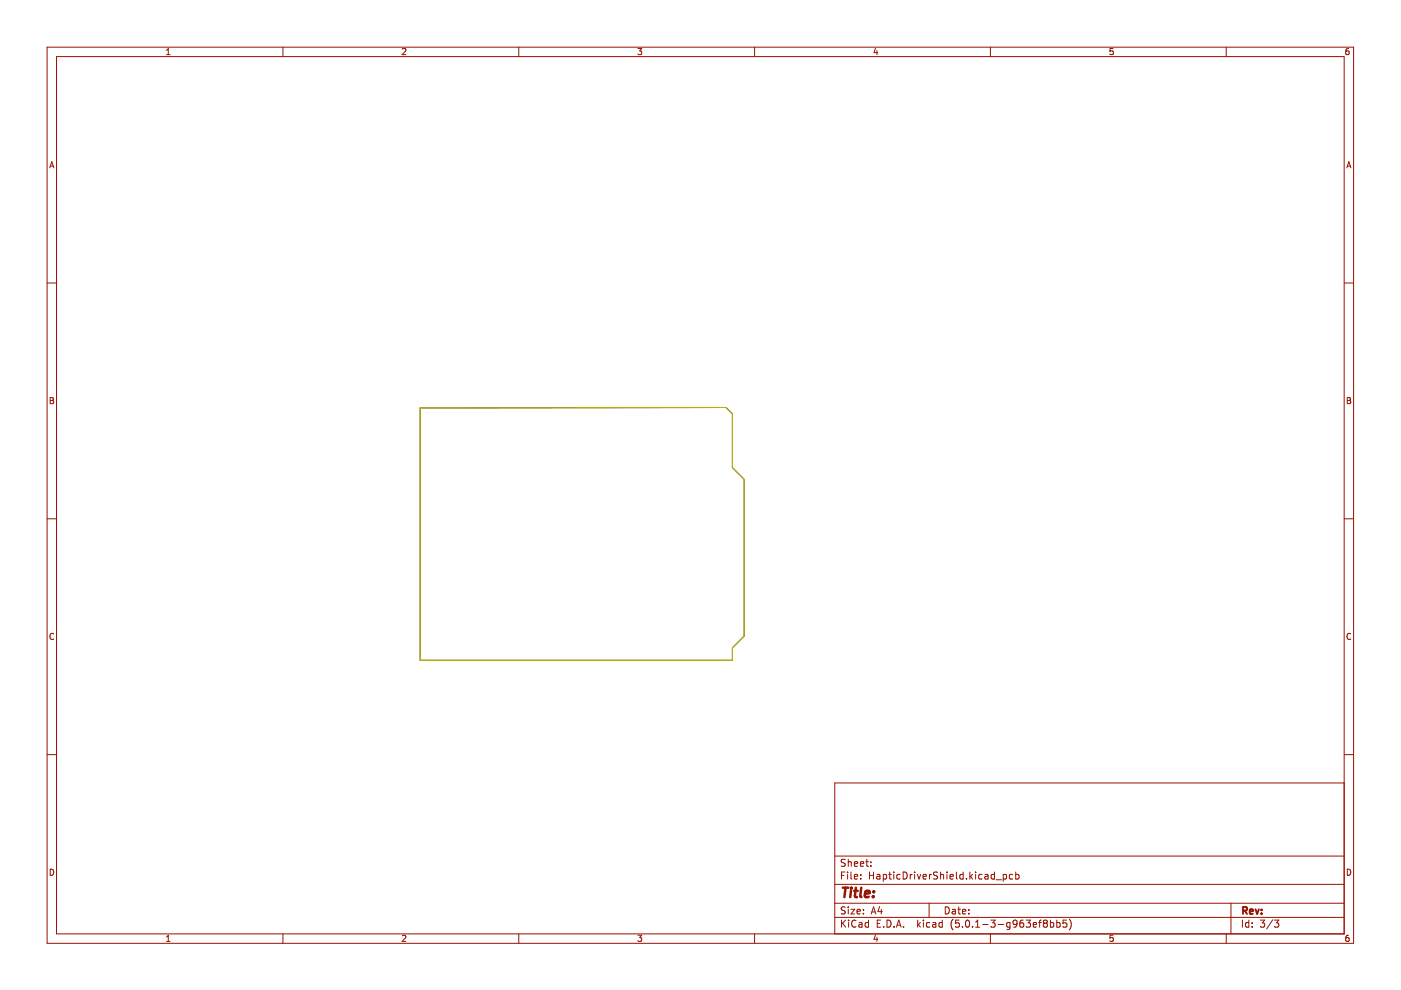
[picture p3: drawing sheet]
<svg xmlns="http://www.w3.org/2000/svg" width="297mm" height="210mm" viewBox="0 0 297 210" stroke-linecap="round" stroke-linejoin="round" font-family="sans-serif">
<g fill="none" stroke="#981200" stroke-width=".21">
<path d="M10 10h277v190h-277zM12 12h273v186h-273zM35.3 11.6h.8M35.3 10.7l.4-.4v1.3M60 10v2M85.3 10.4l.5-.1 .3 .4-.9 .9h.9M110 10v2M135.2 10.3h.9l-.5 .5 .4 .1v.6l-.2 .1-.6-.1M160 10v2M185.6 10.2l-.3 1h.8M185.9 10.7v.9M210 10v2"/>
<path d="M236 10.3h-.6l-.1 .6 .6-.1 .1 .7-.2 .1-.5-.1M260 10v2M285.9 10.3l-.3 .1-.2 .2-.1 .7 .3 .3 .4-.1-.1-.7h-.3l-.3 .2M10.6 35.6l.4-1.3 .4 1.3M10.7 35.2h.6M285.6 35.6l.4-1.3 .4 1.3M285.7 35.2h.6M10 60h2M285 60h2M10.6 84.3h.5l.2 .2-.2 .4 .2 .1 .1 .3-.3 .3h-.5zM10.6 84.9h.5M285.6 84.3h.5l.2 .2-.2 .4 .2 .1 .1 .3-.3 .3h-.5z"/>
<path d="M285.6 84.9h.5M10 110h2M285 110h2M11.4 134.4a.58 .58 0 0 0-.8 .5 .58 .58 0 0 0 .8 .6M286.4 134.4a.58 .58 0 0 0-.8 .5 .58 .58 0 0 0 .8 .6M10 160h2M285 166h-108v32M285 160h2M10.6 184.3a.66 .66 0 0 1 .8 .6 .66 .66 0 0 1-.8 .7zM35.3 198.7l.4-.4v1.3M35.3 199.6h.8M60 198v2"/>
<path d="M85.3 198.4l.5-.1 .3 .4-.9 .9h.9M110 198v2M135.2 198.3h.9l-.5 .5 .4 .1v.6l-.2 .1-.6-.1M160 198v2M177 194.5h108M177 191.5h108M177 187.5h108M177 181.5h108M178.4 195.1v1.5M178.4 185.6h.5M178.6 195.7l.7 .9M179.1 184.9h-.7v1.5"/>
<path d="M179.2 192.4l-.6-.1-.2 .1v.5l.7 .2 .1 .4-.3 .3-.6-.1M179.2 182.3l-.6-.1-.2 .1v.5l.7 .2 .1 .4-.3 .3-.6-.1M179.3 195.1l-.9 .8M179.7 184.9v.1M179.7 185.4v1M179.8 182.2v1.5M179.8 192.3v.1M179.8 192.8v1M179.8 182.8l.3-.1 .3 .1 .1 .9M179.9 195.1v.1M179.9 195.6v1M180.4 192.8h.8l-.8 1h.8"/>
<path d="M180.4 184.9v1.3l.2 .2M181.1 185.9l.7-.2v-.2l-.5-.1-.2 .2 .1 .7h.6M181.1 183.2l.7-.2v-.2l-.5-.1-.2 .2 .1 .7h.6M181.5 195.2a.71 .71 0 0 0-1 .5 .71 .71 0 0 0 .7 .9l.3-.2M181.7 193.3l.7-.2-.1-.2-.4-.1-.2 .2 .1 .7h.5M182.1 195.7h.6l.1 .9M182.4 183.2l.7-.2v-.2l-.5-.1-.2 .2 .1 .7h.6M182.5 186.2v.2M182.5 185.5v.1M182.8 195.9l-.5 .1-.2 .2 .2 .4 .5-.1M183.1 193.6v.2M183.1 192.9v.1"/>
<path d="M183.6 182.7h.5M183.8 182.2v1.3l.3 .2M184.1 195.7l-.4-.1-.3 .3 .2 .6h.5M184.1 195.1v1.5M184.3 185.6h.9M184.3 184.9v1.5M184.6 183.5v.2M184.6 182.8v.1M184.7 193.8l.5-1.5 .5 1.5M184.8 193.4h.8M185.2 184.9v1.5M185.6 198.2l-.3 1h.8"/>
<path d="M185.9 185.5h.6l.1 .9M185.9 198.7v.9M186 195.8h.5M186.5 192.2l-.4 1.1h1M186.6 185.7l-.5 .1-.3 .2 .3 .4 .5-.1M186.7 195.1h-.7v1.5h.7M186.8 192.8v1M187.3 185.5l.4-.1 .3 .3-.2 .6h-.5M187.3 185.4v1.5M187.3 196.4v.2M188.1 195.1a.76 .76 0 0 1 .8 .7 .76 .76 0 0 1-.8 .8zM188.4 185.4h.6"/>
<path d="M188.6 184.9v1.3l.4 .2M189.5 184.9v.1M189.5 185.4v1M189.6 196.4v.2M190.1 196.6l.5-1.5 .5 1.5M190.2 196.2h.7M190.8 185.5l-.4-.1-.3 .3 .2 .6h.5M191.5 184.9a.76 .76 0 0 1 .9 .7 .76 .76 0 0 1-.9 .8zM191.6 196.4v.2M193 185.4v1M193.4 185.4l-.4 .3M193.9 184.9v.1"/>
<path d="M193.9 185.4v1M194.5 185.4l.3 1 .4-1M194.6 195.1v1.5M194.7 196l.4 .6M195.1 195.6l-.5 .6M195.7 185.9l.7-.2-.1-.2-.4-.1-.2 .2 .1 .7h.5M195.8 195.1v.1M195.8 195.6v1M197 191.5v3M197.1 185.4v1M197.1 195.7l-.4-.1-.3 .3 .2 .6h.5M197.5 185.4l-.4 .3"/>
<path d="M197.8 195.7h.5l.1 .9M198.4 195.9l-.5 .1-.2 .2 .2 .4 .5-.1M198.8 185l-.6-.1-.3 .3 .2 .3 .6 .3v.4l-.2 .2-.6-.1M199.4 185.5l.2-.1 .4 .1 .1 .9M199.4 184.9v1.5M199.8 195.7l-.5-.1-.2 .3 .1 .6h.6M199.8 195.1v1.5M200.4 192.3a.76 .76 0 0 1 .9 .7 .76 .76 0 0 1-.9 .8zM200.8 184.9v.1M200.8 185.4v1M201.4 185.9l.7-.2v-.2l-.5-.1-.2 .2 .1 .7h.6M201.9 192.9h.6l.1 .9"/>
<path d="M202.1 194.9a1.72 1.72 0 0 0 0 2.3M202.6 193.1l-.5 .1-.3 .2 .3 .4 .5-.1M202.8 184.9v1.3l.2 .2M203.1 192.8h.5M203.3 192.3v1.3l.3 .2M203.3 195.1h-.7v.7l.2-.1h.5l.1 .2-.1 .5-.2 .2-.5-.2M204.1 193.3l.7-.2-.1-.2-.4-.1-.2 .2v.7h.6M204.1 196.4v.2M204.2 185.5l-.4-.1-.3 .3 .1 .6h.6M204.2 184.9v1.5M204.8 195.2l.3-.1a.8 .8 0 0 1 .5 .7 .8 .8 0 0 1-.5 .8l-.4-.6zM204.9 186.2v.2"/>
<path d="M205.4 193.6v.2M205.4 192.9v.1M205.6 184.9v1.5M205.8 185.8l.4 .6M206.2 196.4v.2M206.2 185.4l-.6 .6M206.8 196.6h.9M206.8 195.5l.5-.4v1.5M206.8 184.9v.1M206.8 185.4v1M208.2 185.5l-.4-.1-.3 .3 .1 .6h.6M208.3 196h1.2"/>
<path d="M208.8 185.5h.6l.1 .9M209.5 185.7l-.5 .1-.2 .2 .2 .4 .5-.1M210 198v2M210.1 195.1h.9l-.5 .6 .4 .1v.6l-.2 .2-.6-.2M210.8 185.5l-.4-.1-.3 .3 .2 .6h.5M210.8 184.9v1.5M211.2 186.5h1.1M211.6 196h1.2M212.7 185.5l.4-.1 .3 .3-.1 .6h-.6M212.7 185.4v1.5M214.1 195.7l-.4-.1-.3 .3 .2 .6h.5M214.1 195.6v1.2l-.3 .3-.3-.1"/>
<path d="M214.7 185.5l-.4-.1-.3 .3 .1 .6h.6M215.3 185.5l.5-.1 .3 .3-.2 .6h-.6M215.3 184.9v1.5M215.6 195.7l-.3 .3-.4-.1-.1-.2v-.3l.3-.3 .4 .1 .1 .2a1 1 0 0 1-.4 1.2h-.3M216.9 195.1l-.4 .1a1.01 1.01 0 0 0 0 1.4l.5-.2 .1-.5-.3-.2h-.5l-.1 .2M217.6 195.1h.9l-.5 .6 .4 .1v.6l-.2 .2-.6-.2M219.1 196.1l.7-.2-.1-.2-.4-.1-.2 .2v.7h.6M220.2 195.6h.6M220.8 195.1l-.4 .2v1.3M221.5 195.7l-.3 .3v.3l.3 .3h.3l.3-.3v-.3l-.3-.3M221.5 195.7l-.3-.3 .3-.3h.3l.3 .3-.3 .3M221.5 195.7h.3"/>
<path d="M222.7 195.7l.4-.1 .3 .3-.1 .6h-.6M222.7 195.1v1.5M224.1 195.7l.4-.1 .3 .3-.2 .6h-.5M224.1 195.1v1.5M226.1 195.1h-.7l-.1 .7 .3-.1h.5l.1 .2-.1 .5-.2 .2-.6-.2M226.7 194.9a1.72 1.72 0 0 1 0 2.3M236 198.3h-.6l-.1 .6h.6l.1 .6-.2 .1-.5-.1M260 198v2M261 191.5v6.5M263.4 195.1v1.5M264.8 195.7l-.5-.1-.2 .3 .1 .6h.6M264.8 195.1v1.5"/>
<path d="M265.5 196.4v.2M265.5 195.7v.1M267.2 195.1h.9l-.5 .6 .5 .1v.6l-.3 .2-.6-.2M269.8 195l-1.2 1.9M270.2 195.1h.9l-.5 .6 .5 .1v.6l-.3 .2-.6-.2M285.6 184.3a.66 .66 0 0 1 .8 .6 .66 .66 0 0 1-.8 .7zM285.9 198.3l-.3 .1-.2 .2-.1 .7 .3 .3 .4-.1-.1-.6-.3-.1-.3 .2"/>
</g>
<path d="M263.5 193.1l.8-.1 .1-.2-.1-.4-.8-.1v1.5M263.9 193.1l.5 .7M265 193.3l.7-.2-.1-.2-.4-.1-.2 .2v.7h.6M266.2 192.8l.3 1 .4-1M267.5 193.6v.2M267.5 192.9v.1" fill="none" stroke="#981200" stroke-width=".39"/>
<path d="M178.7 188.2h1.1M179.3 188.2l-.3 2M180.4 188.9l-.1 1.3M180.5 188.2v.2M181.1 188.9h.8M181.5 188.2l-.3 1.7 .1 .2 .4 .1M182.6 188.2l-.2 1.7 .2 .3M183.4 189.5l1-.1-.1-.4-.5-.1-.4 .3v.9h.8M185.1 190v.2M185.3 189l-.1 .2" fill="none" stroke="#981200" stroke-width=".52"/>
<path d="M89.1 86.5l64.8-.1 1.4 1.4v11.4l2.5 2.5v33.2l-2.5 2.5v2.6h-66.2z" fill="none" stroke="#000" stroke-width=".21"/>
<path d="M89.1 86.5l64.8-.1 1.4 1.4v11.4l2.5 2.5v33.2l-2.5 2.5v2.6h-66.2z" fill="none" stroke="#cdca00" stroke-width=".21"/>
</svg>
